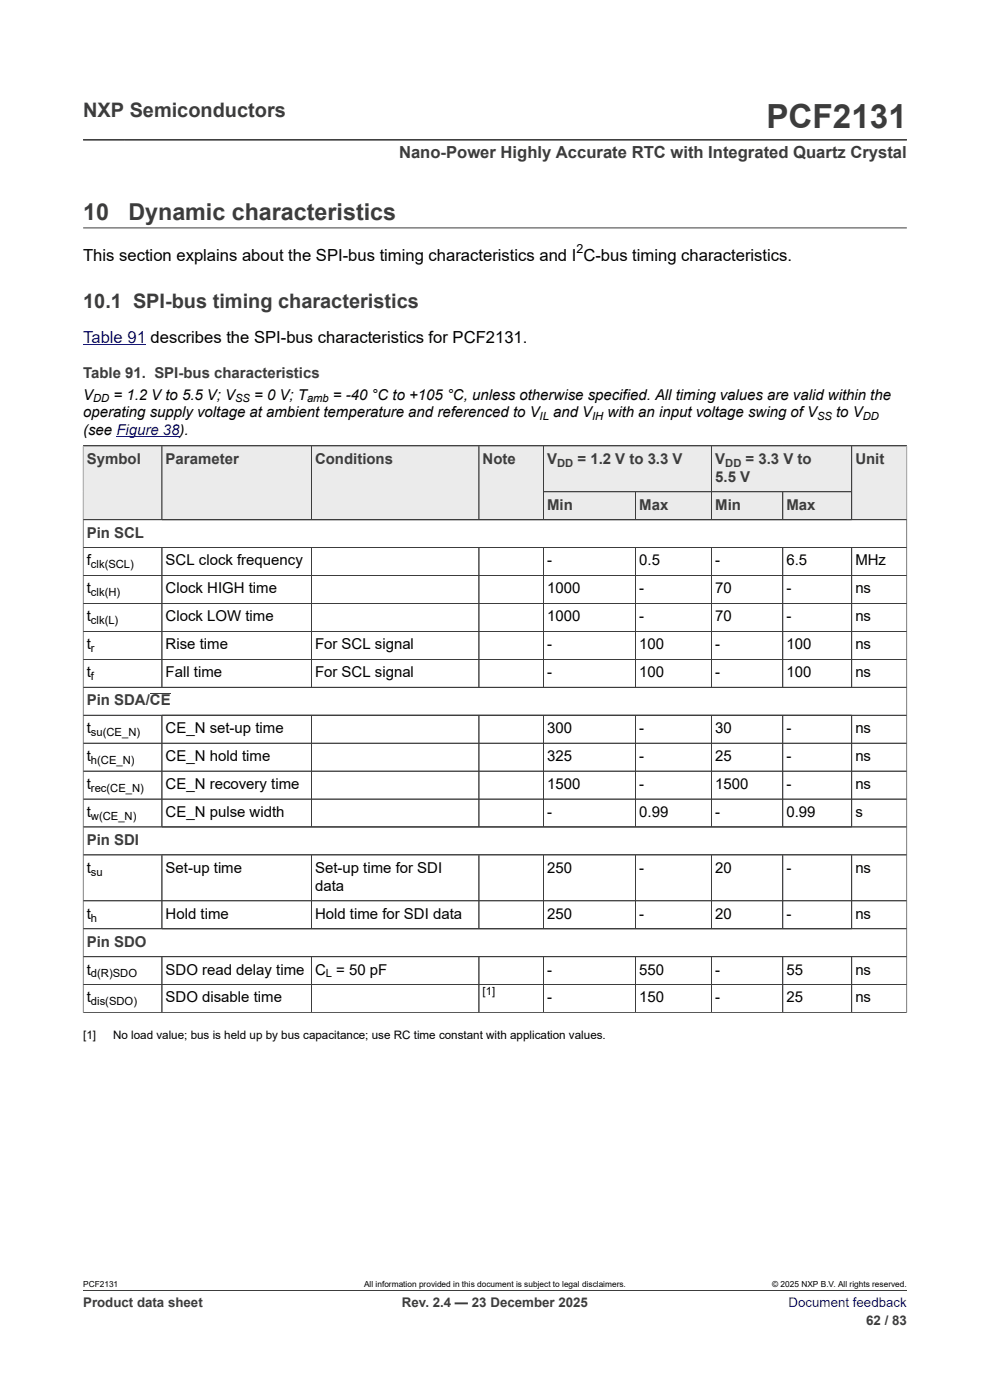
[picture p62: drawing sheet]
<svg xmlns="http://www.w3.org/2000/svg" width="210mm" height="297mm" viewBox="0 0 210 297" stroke-linecap="round" stroke-linejoin="round" font-family="sans-serif">
<defs><g id="words">
<text font-size="7.1" fill="#3c3c3c" x="162.6" y="27.2">PCF2131</text>
<g font-size="4.9" fill="#3c3c3c">
<text x="17.6" y="46.6">10</text>
<text x="27.2" y="46.6">Dynamic characteristics</text>
</g>
<g font-size="4.2" fill="#3c3c3c">
<text x="17.6" y="24.8">NXP Semiconductors</text>
<text x="17.6" y="65.3">10.1 SPI-bus timing characteristics</text>
</g>
<text font-size="3.5" fill="#3c3c3c" x="84.6" y="33.5">Nano-Power Highly Accurate RTC with Integrated Quartz Crystal</text>
<text font-size="3.5" x="17.6" y="55.5">This section explains about the SPI-bus timing characteristics and I C-bus timing characteristics.</text>
<text font-size="3.5" fill="#00f" x="17.6" y="72.8">Table 91 describes the SPI-bus characteristics for PCF2131.</text>
<g font-size="3.2" fill="#3c3c3c">
<text x="17.6" y="80.2">Table 91. SPI-bus characteristics</text>
<text x="18.4" y="98.4">Symbol</text>
<text x="35.1" y="98.4">Parameter</text>
<text x="66.8" y="98.4">Conditions</text>
<text x="102.4" y="98.4">Note</text>
<text x="116.1" y="98.4">V</text>
<text x="122.5" y="98.4">= 1.2 V to 3.3 V</text>
<text x="151.7" y="98.4">V</text>
<text x="158.2" y="98.4">= 3.3 V to</text>
<text x="181.4" y="98.4">Unit</text>
<text x="151.7" y="102.2">5.5 V</text>
<text x="116.1" y="108.1">Min</text>
<text x="135.6" y="108.1">Max</text>
<text x="151.7" y="108.1">Min</text>
<text x="166.8" y="108.1">Max</text>
<text x="18.4" y="114">Pin SCL</text>
<text x="18.4" y="149.6">Pin SDA/CE</text>
<text x="18.4" y="179.2">Pin SDI</text>
<text x="18.4" y="200.8">Pin SDO</text>
</g>
<g font-size="3.2">
<text x="17.6" y="84.8">V</text>
<text x="17.6" y="88.6">operating supply voltage at ambient temperature and referenced to V</text>
<text x="24.1" y="84.8">= 1.2 V to 5.5 V; V</text>
<text x="53.9" y="84.8">= 0 V; T</text>
<text x="70.6" y="84.8">= -40 °C to +105 °C, unless otherwise specified. All timing values are valid within the</text>
<text x="117.3" y="88.6">and V</text>
<text x="128.9" y="88.6">with an input voltage swing of V</text>
<text x="177.4" y="88.6">to V</text>
<text x="17.6" y="92.4">(see Figure 38).</text>
<text x="18.4" y="120">f</text>
<text x="35.1" y="120">SCL clock frequency</text>
<text x="116.1" y="120">-</text>
<text x="135.6" y="120">0.5</text>
<text x="151.7" y="120">-</text>
<text x="166.8" y="120">6.5</text>
<text x="181.4" y="120">MHz</text>
<text x="18.4" y="125.9">t</text>
<text x="35.1" y="125.9">Clock HIGH time</text>
<text x="116.1" y="125.9">1000</text>
<text x="135.6" y="125.9">-</text>
<text x="151.7" y="125.9">70</text>
<text x="166.8" y="125.9">-</text>
<text x="181.4" y="125.9">ns</text>
<text x="18.4" y="131.8">t</text>
<text x="35.1" y="131.8">Clock LOW time</text>
<text x="116.1" y="131.8">1000</text>
<text x="135.6" y="131.8">-</text>
<text x="151.7" y="131.8">70</text>
<text x="166.8" y="131.8">-</text>
<text x="181.4" y="131.8">ns</text>
<text x="18.4" y="137.7">t</text>
<text x="35.1" y="137.7">Rise time</text>
<text x="66.8" y="137.7">For SCL signal</text>
<text x="116.1" y="137.7">-</text>
<text x="135.6" y="137.7">100</text>
<text x="151.7" y="137.7">-</text>
<text x="166.8" y="137.7">100</text>
<text x="181.4" y="137.7">ns</text>
<text x="18.4" y="143.7">t</text>
<text x="35.1" y="143.7">Fall time</text>
<text x="66.8" y="143.7">For SCL signal</text>
<text x="116.1" y="143.7">-</text>
<text x="135.6" y="143.7">100</text>
<text x="151.7" y="143.7">-</text>
<text x="166.8" y="143.7">100</text>
<text x="181.4" y="143.7">ns</text>
<text x="18.4" y="155.5">t</text>
<text x="35.1" y="155.5">CE_N set-up time</text>
<text x="116.1" y="155.5">300</text>
<text x="135.6" y="155.5">-</text>
<text x="151.7" y="155.5">30</text>
<text x="166.8" y="155.5">-</text>
<text x="181.4" y="155.5">ns</text>
<text x="18.4" y="161.4">t</text>
<text x="35.1" y="161.4">CE_N hold time</text>
<text x="116.1" y="161.4">325</text>
<text x="135.6" y="161.4">-</text>
<text x="151.7" y="161.4">25</text>
<text x="166.8" y="161.4">-</text>
<text x="181.4" y="161.4">ns</text>
<text x="18.4" y="167.4">t</text>
<text x="35.1" y="167.4">CE_N recovery time</text>
<text x="116.1" y="167.4">1500</text>
<text x="135.6" y="167.4">-</text>
<text x="151.7" y="167.4">1500</text>
<text x="166.8" y="167.4">-</text>
<text x="181.4" y="167.4">ns</text>
<text x="18.4" y="173.3">t</text>
<text x="35.1" y="173.3">CE_N pulse width</text>
<text x="116.1" y="173.3">-</text>
<text x="135.6" y="173.3">0.99</text>
<text x="151.7" y="173.3">-</text>
<text x="166.8" y="173.3">0.99</text>
<text x="181.4" y="173.3">s</text>
<text x="18.4" y="185.2">t</text>
<text x="35.1" y="185.2">Set-up time</text>
<text x="66.8" y="185.2">Set-up time for SDI</text>
<text x="116.1" y="185.2">250</text>
<text x="135.6" y="185.2">-</text>
<text x="151.7" y="185.2">20</text>
<text x="166.8" y="185.2">-</text>
<text x="181.4" y="185.2">ns</text>
<text x="66.8" y="189">data</text>
<text x="18.4" y="194.9">t</text>
<text x="35.1" y="194.9">Hold time</text>
<text x="66.8" y="194.9">Hold time for SDI data</text>
<text x="116.1" y="194.9">250</text>
<text x="135.6" y="194.9">-</text>
<text x="151.7" y="194.9">20</text>
<text x="166.8" y="194.9">-</text>
<text x="181.4" y="194.9">ns</text>
<text x="18.4" y="206.7">t</text>
<text x="35.1" y="206.7">SDO read delay time</text>
<text x="66.8" y="206.7">C = 50 pF</text>
<text x="116.1" y="206.7">-</text>
<text x="135.6" y="206.7">550</text>
<text x="151.7" y="206.7">-</text>
<text x="166.8" y="206.7">55</text>
<text x="181.4" y="206.7">ns</text>
<text x="18.4" y="212.7">t</text>
<text x="35.1" y="212.7">SDO disable time</text>
<text x="116.1" y="212.7">-</text>
<text x="135.6" y="212.7">150</text>
<text x="151.7" y="212.7">-</text>
<text x="166.8" y="212.7">25</text>
<text x="181.4" y="212.7">ns</text>
</g>
<g font-size="2.8" fill="#3c3c3c">
<text x="17.6" y="277.3">Product data sheet</text>
<text x="85.3" y="277.3">Rev. 2.4 — 23 December 2025</text>
<text x="183.7" y="281">62 / 83</text>
</g>
<text font-size="2.8" fill="#00f" x="167.3" y="277.3">Document feedback</text>
<text font-size="2.6" x="122.3" y="53.6">2</text>
<g font-size="2.5">
<text x="17.6" y="220.5">[1]</text>
<text x="24" y="220.5">No load value; bus is held up by bus capacitance; use RC time constant with application values.</text>
</g>
<g font-size="2.4">
<text x="19.8" y="85.4">DD</text>
<text x="49.9" y="85.4">SS</text>
<text x="65.1" y="85.4">amb</text>
<text x="114.5" y="89.2">IL</text>
<text x="125.6" y="89.2">IH</text>
<text x="173.3" y="89.2">SS</text>
<text x="183" y="89.2">DD</text>
<text x="19.3" y="120.6">clk(SCL)</text>
<text x="19.3" y="126.5">clk(H)</text>
<text x="19.3" y="132.4">clk(L)</text>
<text x="19.3" y="138.4">r</text>
<text x="19.3" y="144.3">f</text>
<text x="19.3" y="156.1">su(CE_N)</text>
<text x="19.3" y="162.1">h(CE_N)</text>
<text x="19.3" y="168">rec(CE_N)</text>
<text x="19.3" y="173.9">w(CE_N)</text>
<text x="19.3" y="185.8">su</text>
<text x="19.3" y="195.5">h</text>
<text x="19.3" y="207.4">d(R)SDO</text>
<text x="69.1" y="207.4">L</text>
<text x="19.3" y="213.3">dis(SDO)</text>
<text x="102.4" y="211">[1]</text>
</g>
<g font-size="2.4" fill="#3c3c3c">
<text x="118.2" y="99">DD</text>
<text x="153.8" y="99">DD</text>
</g>
<g font-size="1.8">
<text x="17.6" y="273.1">PCF2131</text>
<text x="77.2" y="273.1">All information provided in this document is subject to legal disclaimers.</text>
<text x="163.8" y="273.1">© 2025 NXP B.V. All rights reserved.</text>
</g>
</g></defs>
<path d="M17.6 29.7h174.8M17.6 48.3h174.8M17.6 94.6h174.8M115.3 94.6v9.7h35.7v-9.7" fill="none" stroke="#3c3c3c" stroke-width=".21"/>
<path d="M17.6 73.2h13.4M24.7 92.7h13.4" fill="none" stroke="#00f" stroke-width=".21"/>
<path d="M115.4 94.7h35.5v9.6h-35.5z" fill="#ebebeb"/>
<path d="M151 94.6h29.7v9.7h-29.7z" fill="none" stroke="#3c3c3c" stroke-width=".21"/>
<path d="M151 94.7h29.6v9.6h-29.6z" fill="#ebebeb"/>
<path d="M17.6 94.6h16.8v15.6h-16.8z" fill="none" stroke="#3c3c3c" stroke-width=".21"/>
<path d="M17.7 94.7h16.6v15.5h-16.6z" fill="#ebebeb"/>
<path d="M34.4 94.6h31.7v15.6h-31.7z" fill="none" stroke="#3c3c3c" stroke-width=".21"/>
<path d="M34.4 94.7h31.6v15.5h-31.6z" fill="#ebebeb"/>
<path d="M66.1 94.6h35.5v15.6h-35.5z" fill="none" stroke="#3c3c3c" stroke-width=".21"/>
<path d="M66.1 94.7h35.4v15.5h-35.4z" fill="#ebebeb"/>
<path d="M101.6 94.6h13.7v15.6h-13.7z" fill="none" stroke="#3c3c3c" stroke-width=".21"/>
<g fill="#ebebeb">
<path d="M101.7 94.7h13.5v15.5h-13.5z"/>
<path d="M115.4 104.4h19.3v5.8h-19.3z"/>
</g>
<path d="M115.3 104.3h19.5v5.9h-19.5z" fill="none" stroke="#3c3c3c" stroke-width=".21"/>
<path d="M134.9 104.4h16v5.8h-16z" fill="#ebebeb"/>
<path d="M134.8 104.3h16.2v5.9h-16.2z" fill="none" stroke="#3c3c3c" stroke-width=".21"/>
<path d="M151 104.4h15v5.8h-15z" fill="#ebebeb"/>
<path d="M151 104.3h15v5.9h-15z" fill="none" stroke="#3c3c3c" stroke-width=".21"/>
<path d="M166.1 104.4h14.5v5.8h-14.5z" fill="#ebebeb"/>
<path d="M180.7 104.3h-14.7v5.9h26.4v-15.6h-11.7v15.6" fill="none" stroke="#3c3c3c" stroke-width=".21"/>
<path d="M180.7 94.7h11.6v15.5h-11.6z" fill="#ebebeb"/>
<g fill="none" stroke="#3c3c3c" stroke-width=".21">
<path d="M17.6 94.7v120.2M17.6 94.6h174.8M34.4 94.7v15.5M66.1 94.7v15.5M101.6 94.7v15.5M115.3 94.7v15.5M151 94.7v15.5M180.7 94.7v15.5M192.4 94.7v120.2M17.6 110.2h174.8M17.6 116.2h174.8M34.4 116.2v29.6"/>
<path d="M66.1 116.2v29.6M101.6 116.2v29.6M115.3 116.2v29.6M115.4 104.3h65.2M134.8 116.2v29.6M134.8 104.4v5.8M151 116.2v29.6M166 104.4v5.8M166 116.2v29.6M180.7 116.2v29.6M17.6 122.1h174.8M17.6 128h174.8"/>
<path d="M17.6 134h174.8M17.6 139.9h174.8M17.6 145.8h174.8M17.6 151.7h174.8M17.6 157.7h174.8M31.8 147.1h4.4M34.4 151.7v23.7M66.1 151.7v23.7M101.6 151.7v23.7M115.3 151.7v23.7M134.8 151.7v23.7M151 151.7v23.7"/>
<path d="M166 151.7v23.7M180.7 151.7v23.7M17.6 163.6h174.8M17.6 169.5h174.8M17.6 175.4h174.8M17.6 181.4h174.8M17.6 191.1h174.8M17.6 197h174.8M34.4 181.4v15.6M66.1 181.4v15.6M101.6 181.4v15.6M115.3 181.4v15.6"/>
<path d="M134.8 181.4v15.6M151 181.4v15.6M166 181.4v15.6M180.7 181.4v15.6M17.6 214.8h174.8M17.6 203h174.8M17.6 208.9h174.8M34.4 203v11.8M66.1 203v11.8M101.6 203v11.8M115.3 203v11.8M134.8 203v11.8"/>
<path d="M151 203v11.8M166 203v11.8M180.7 203v11.8M17.6 273.8h174.8"/>
</g>
<use href="#words"/>
</svg>
